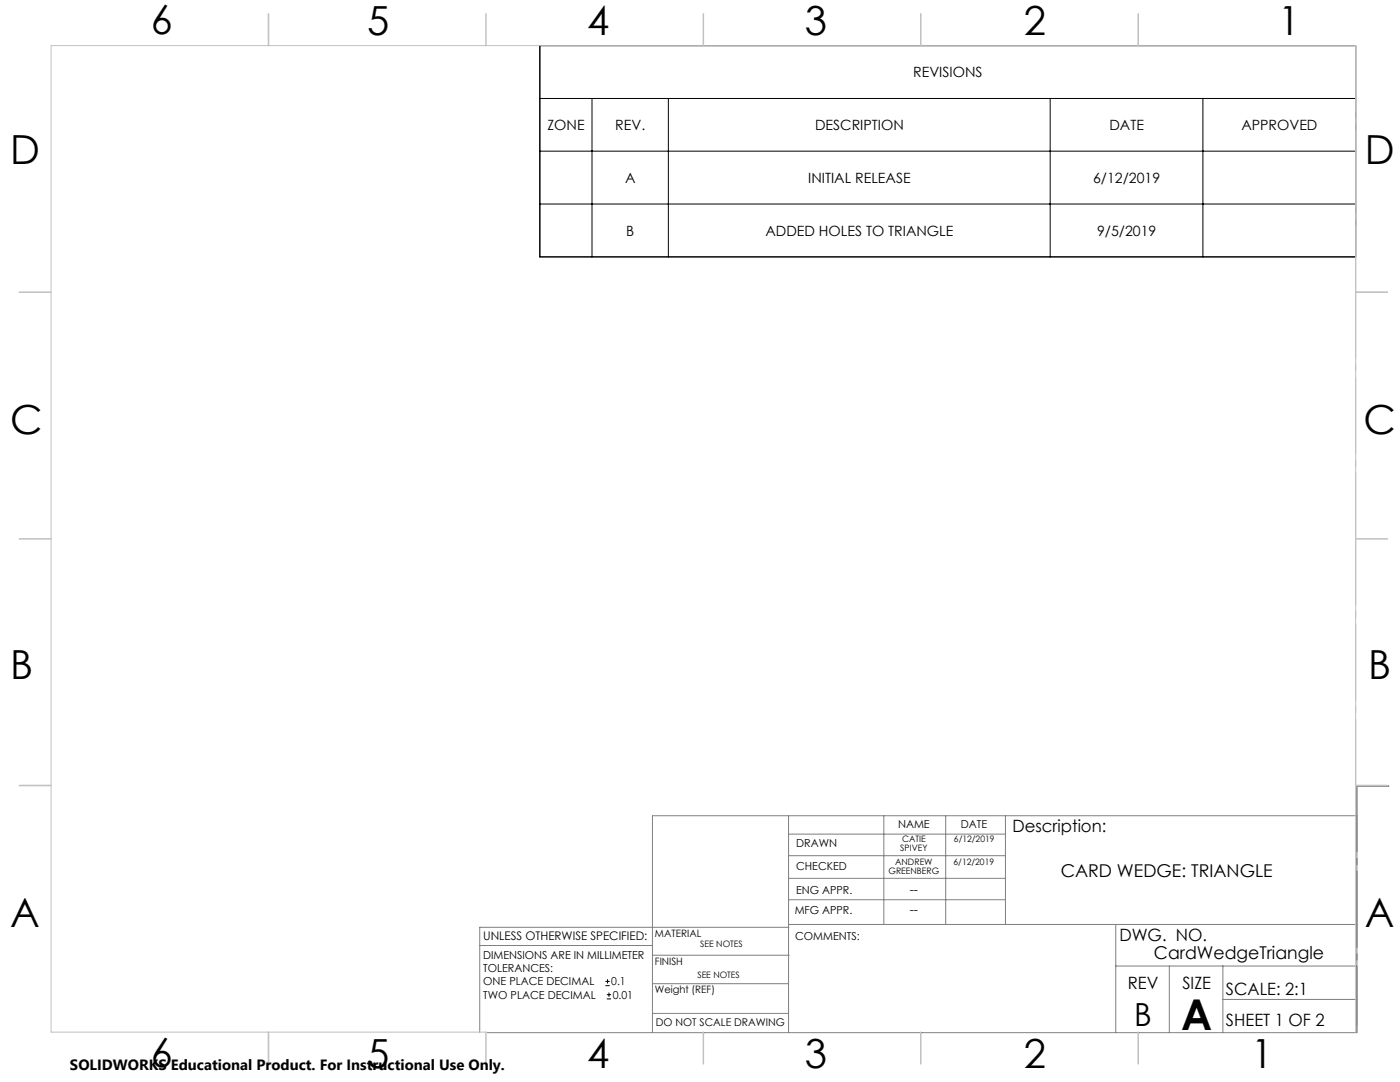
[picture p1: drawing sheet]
<svg xmlns="http://www.w3.org/2000/svg" width="279mm" height="216mm" viewBox="0 0 279 216" stroke-linecap="round" stroke-linejoin="round" font-family="sans-serif">
<defs><g id="words">
<text font-size="8.5" x="235.7" y="205.5">A</text>
<g font-size="8">
<text x="30.1" y="6.8">6</text>
<text x="73.3" y="6.9">5</text>
<text x="117.2" y="6.9">4</text>
<text x="160.6" y="6.9">3</text>
<text x="204.3" y="6.9">2</text>
<text x="255.1" y="6.9">1</text>
<text x="2.1" y="32.7">D</text>
<text x="272.4" y="32.7">D</text>
<text x="2.1" y="86.5">C</text>
<text x="272.1" y="86.5">C</text>
<text x="2.1" y="135.6">B</text>
<text x="273.1" y="135.6">B</text>
<text x="2.1" y="185.1">A</text>
<text x="272.4" y="185.1">A</text>
<text x="30.1" y="212.9">6</text>
<text x="73.3" y="213">5</text>
<text x="117.2" y="213">4</text>
<text x="160.6" y="213">3</text>
<text x="204.3" y="213">2</text>
<text x="249.7" y="213">1</text>
</g>
<text font-size="6.3" x="226.4" y="204.7">B</text>
<g font-size="3.5">
<text x="211.7" y="175">CARD WEDGE: TRIANGLE</text>
<text x="230.3" y="191.4">CardWedgeTriangle</text>
</g>
<g font-size="3.4">
<text x="202.1" y="166">Description:</text>
<text x="223.4" y="187.7">DWG. NO.</text>
<text x="225.1" y="197.2">REV</text>
<text x="236" y="197.2">SIZE</text>
<text x="244.7" y="198.5">SCALE: 2:1</text>
<text x="244.7" y="204.7">SHEET 1 OF 2</text>
</g>
<text font-size="3" x="14" y="213.5">SOLIDWORKS Educational Product. For Instructional Use Only.</text>
<g font-size="2.8">
<text x="182.2" y="15.4">REVISIONS</text>
<text x="109.3" y="26">ZONE</text>
<text x="122.8" y="26">REV.</text>
<text x="162.7" y="26">DESCRIPTION</text>
<text x="221.4" y="26">DATE</text>
<text x="247.7" y="26">APPROVED</text>
<text x="124.8" y="36.5">A</text>
<text x="161.3" y="36.5">INITIAL RELEASE</text>
<text x="218.2" y="36.5">6/12/2019</text>
<text x="125" y="47">B</text>
<text x="152.8" y="47">ADDED HOLES TO TRIANGLE</text>
<text x="218.9" y="47">9/5/2019</text>
</g>
<g font-size="2.5">
<text x="181.6" y="178.4">--</text>
<text x="181.6" y="182.4">--</text>
</g>
<text font-size="2.4" x="96.4" y="187.6">UNLESS OTHERWISE SPECIFIED:</text>
<g font-size="2.2">
<text x="179.2" y="165.2">NAME</text>
<text x="191.7" y="165.2">DATE</text>
<text x="158.9" y="173.6">CHECKED</text>
<text x="158.9" y="169">DRAWN</text>
<text x="158.9" y="178.4">ENG APPR.</text>
<text x="158.6" y="182.4">MFG APPR.</text>
<text x="96.4" y="191.3">DIMENSIONS ARE IN MILLIMETER</text>
<text x="158.7" y="187.5">COMMENTS:</text>
<text x="96.4" y="194">TOLERANCES:</text>
<text x="96.4" y="196.6">ONE PLACE DECIMAL</text>
<text x="122" y="196.6">0.1</text>
<text x="96.4" y="199.3">TWO PLACE DECIMAL</text>
<text x="122.3" y="199.3">0.01</text>
</g>
<text font-size="2.1" x="130.9" y="204.7">DO NOT SCALE DRAWING</text>
<g font-size="2">
<text x="130.7" y="186.9">MATERIAL</text>
<text x="130.7" y="192.5">FINISH</text>
<text x="130.7" y="198.1">Weight (REF)</text>
</g>
<g font-size="1.8">
<text x="178.7" y="172.7">ANDREW</text>
<text x="179.7" y="169.8">SPIVEY</text>
<text x="180" y="168.1">CATIE</text>
<text x="190.3" y="172.7">6/12/2019</text>
<text x="190.4" y="168.1">6/12/2019</text>
<text x="177.3" y="174.4">GREENBERG</text>
<text x="139.8" y="188.9">SEE NOTES</text>
<text x="139.2" y="195.2">SEE NOTES</text>
</g>
</g></defs>
<g fill="none" stroke="#000" stroke-width=".2">
<path d="M107.7 9.1h162.8v42.2h-162.8zM107.7 19.6h162.8M118.1 19.6v31.7M133.4 19.6v31.7M209.6 19.6v31.7M240.1 19.6v31.7M107.7 30.2h162.8M107.7 40.7h162.8M120.8 196.7h.9M120.8 195.8h.9M121.1 199.3h.9M121.1 198.5h.9"/>
<path d="M121.2 195.4v.9M121.5 198v.9"/>
</g>
<path d="M270.8 156.8v49.2" fill="none" stroke="#808080" stroke-width=".2" stroke-dasharray="15.2 1.3 1.3 1.3" stroke-dashoffset="2.1"/>
<g fill="none" stroke="#808080" stroke-width=".2">
<path d="M270.8 156.8h6.3M157.4 162.8v43.3M157.4 175.3h43.3M157.4 170.7h43.3M157.4 166.4h43.3M157.4 179.5h43.3M176.4 162.8v21.7M188.7 162.8v21.7M200.7 162.8v21.7M95.7 188.7h34.5M130.2 196.3h27.2M130.2 190.6h27.3"/>
<path d="M157.4 184.5h113.4M157.4 185h-61.7v21.1M222.7 184.5v21.6M222.7 192.8h48.1M233.4 192.8v13.3M244.1 199.4h26.7M244.1 192.8v13.3M97.2 206.1h173.6M130.2 202.2h27.2M270.8 204.5v-41.7h-140.6v43.3"/>
</g>
<path d="M270.8 156.8h6.3" fill="none" stroke="#808080" stroke-width=".3"/>
<path d="M270.6 9.1v49.2M270.6 58.3v49.2M270.6 107.5v49.2" fill="none" stroke="#c0c0c0" stroke-width=".2" stroke-dasharray="15.2 1.3 1.3 1.3" stroke-dashoffset="2.1"/>
<path d="M270.5 58.3h6.4M270.5 156.7h6.4M97 206h-86.8v-196.9h260.3v196.9" fill="none" stroke="#c0c0c0" stroke-width=".2"/>
<g fill="none" stroke="#c0c0c0" stroke-width=".3">
<path d="M53.6 2.8v6.3M97 2.8v6.3M140.4 2.8v6.3M183.8 2.8v6.3M227.2 2.8v6.3M3.8 58.3h6.4M270.5 58.3h6.4M3.8 107.5h6.4M270.5 107.5h6.4M3.8 156.7h6.4M270.5 156.7h6.4M53.6 206v6.3"/>
<path d="M97 206v6.3M140.4 206v6.3M183.8 206v6.3M227.2 206v6.3"/>
</g>
<use href="#words"/>
</svg>
